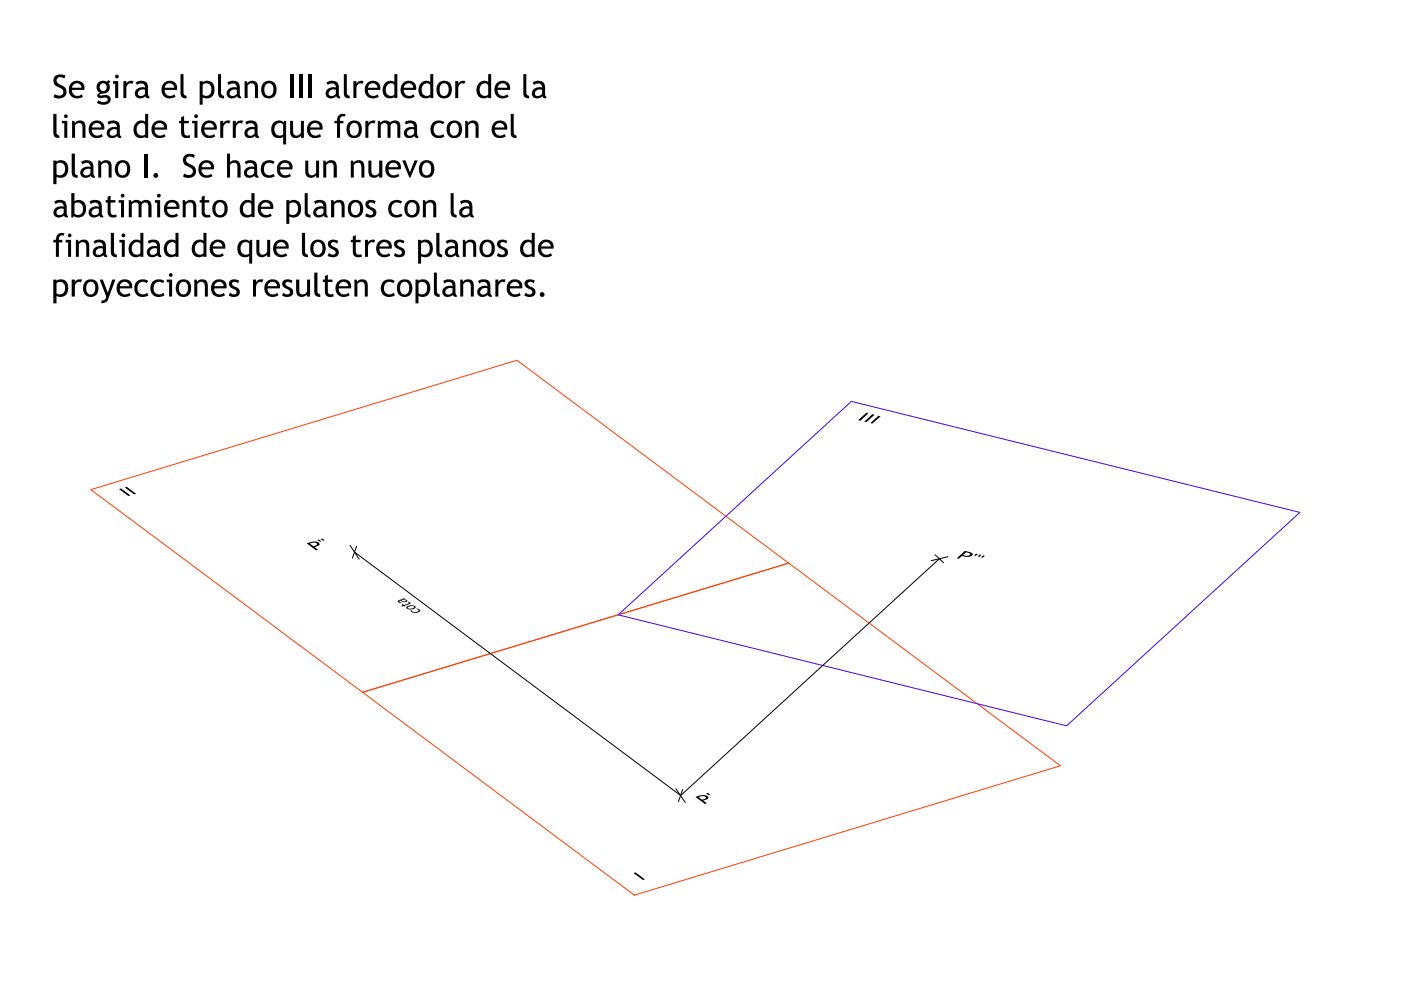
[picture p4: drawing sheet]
<svg xmlns="http://www.w3.org/2000/svg" width="297mm" height="210mm" viewBox="0 0 297 210" stroke-linecap="round" stroke-linejoin="round" font-family="sans-serif">
<path d="M19.3 103.8l90.3-27.4 57.6 43-90.3 27.4zM76.9 146.8l90.3-27.4 57.6 43-90.3 27.4z" fill="none" stroke="#ff3f00" stroke-width=".21"/>
<path d="M74.2 115.6l2 2.9M75.2 117.1l69.1 51.6 54.9-50.2M75.6 115.8l-.9 2.5M198.2 117.6l1.9 1.7M201 118l-3.6 .9M143.3 167.2l2 3M144.7 167.4l-.9 2.5" fill="none" stroke="#000" stroke-width=".21"/>
<g fill="#000">
<path d="M26.2 17.2h.6v.6l.5-.6 .4-.1 .6 .1-.2 .6a.86 .86 0 0 0-1 .1 .86 .86 0 0 0-.3 .8v2.1h-.6zM38.3 15.7h.6v4l.2 .4 .4 .2v.6l-.8-.2-.4-.5zM46.2 15.7h.7v4l.2 .5 .4 .1v.6l-.8-.2-.4-.5zM72.9 15.7h.6v4.1l.3 .4 .3 .1v.6l-.7-.2-.5-.7zM74.9 17.2h.7v.6l.6-.6h.8l-.2 .6a.88 .88 0 0 0-.9 .1 .88 .88 0 0 0-.3 .8v2.1h-.7zM96.5 17.2h.7v.6l.5-.6h.9l-.2 .6a.88 .88 0 0 0-.9 .1 .88 .88 0 0 0-.3 .8v2.1h-.7zM111 15.7h.6v4.1l.2 .4 .4 .1v.6l-.8-.2-.4-.7zM11.3 24.1h.7v4a.58 .58 0 0 0 .6 .6v.6h-.4l-.4-.2-.4-.4zM11.6 16.3l.7-.5h1l.5 .2-.1 .7-.8-.3a.79 .79 0 0 0-.9 .6 .79 .79 0 0 0 .7 .9l.9 .5 .3 .3 .2 1-.4 .8-.7 .3-.9 .1-.8-.3 .3-.6 1 .3a.85 .85 0 0 0 .8-.8 .85 .85 0 0 0-.8-.9l-.7-.3-.4-.5-.2-.7zM15.2 32.6h.7v3.9a.58 .58 0 0 0 .6 .6v.6h-.4l-.7-.3-.2-.4zM15.3 25.6h.4l.2 .5 .4-.4 .5-.2 .7 .1 .4 .4 .2 .6v2.6h-.6v-2.5a.83 .83 0 0 0-.7-.6 .83 .83 0 0 0-.9 .5v2.6h-.6zM20.8 34.1h.5l.2 .4 .7-.5h.7l.6 .4 .2 .6v2.6h-.7v-2.4a.82 .82 0 0 0-.7-.7 .82 .82 0 0 0-.8 .4v2.7h-.7z"/>
<path d="M30.5 32.7h.7v4.9h-.7zM38.4 24.9l.6-.3v1h1v.5h-1v1.8a.73 .73 0 0 0 .4 .8 .73 .73 0 0 0 .8-.1l.1 .6-.6 .1a1.11 1.11 0 0 1-1.3-1.1v-2.1h-.4v-.5h.4zM39.1 33l.9-.4 .8 .1 .5 .2-.2 .6-.6-.3a.79 .79 0 0 0-1 .7 .79 .79 0 0 0 .8 .9l1 .6 .3 1.1-.3 .7-.6 .4-.9 .1-1-.3 .2-.6 .9 .3a.85 .85 0 0 0 1-.8 .85 .85 0 0 0-.8-.9l-.7-.3-.5-.5-.1-.8zM46.7 25.6h.6v.6l.6-.6h1l-.3 .6a.88 .88 0 0 0-.9 .1 .88 .88 0 0 0-.4 .8v2.1h-.6zM48.1 32.6h.7v1.8l.8-.4 .7 .1 .5 .3 .2 .9v2.3h-.7v-2.2a.82 .82 0 0 0-.6-.9 .82 .82 0 0 0-.9 .4v2.7h-.7zM49.4 25.6h.6v.6l.5-.6h1.1l-.3 .6a.88 .88 0 0 0-1 .1 .88 .88 0 0 0-.3 .8v2.1h-.6zM51.9 17.2h.4l.2 .5 .3-.4 .5-.2 .8 .1 .3 .3 .3 .7v2.6h-.6l-.1-2.5a.8 .8 0 0 0-.7-.6 .8 .8 0 0 0-.8 .4v2.7h-.6zM55.6 34.6l.4-.3 .8-.3h.6l.9 .3-.4 .5-.8-.3a1.37 1.37 0 0 0-.9 2.2l.4 .4 .4 .1 1-.4 .3 .6-.7 .2-1 .1-.9-.5-.4-1v-.9zM61.6 15.8h.6v5h-.6zM61.5 25.6h.6v2.4a.84 .84 0 0 0 .8 .8 .84 .84 0 0 0 .9-.7v-2.5h.6v3.6h-.6v-.5l-.2 .3-.6 .3-.8-.1-.6-.6zM63.5 15.8h.6v5h-.6zM64.7 34.1h.7v2.4a.82 .82 0 0 0 .8 .7 .82 .82 0 0 0 .8-.7v-2.4h.6v3.5h-.6v-.5l-.8 .6-.7-.1-.6-.4-.2-.6z"/>
<path d="M65.4 15.8h.7v5h-.7zM68.5 34.1h.5l.2 .4 .7-.5h.6l.5 .2 .4 1.1v2.3h-.7v-2.4a.82 .82 0 0 0-.6-.7 .82 .82 0 0 0-.9 .4v2.7h-.7zM71.8 24.5l.6-.4h.6l.3 .1-.2 .5a.73 .73 0 0 0-.8 .1 .73 .73 0 0 0-.2 .8h.7v.5h-.7v3.1h-.6v-3.1h-.6v-.5h.6v-.6zM74.4 34.1h.4l.2 .4 .8-.5h.7l.4 .3 .4 .9v2.4h-.7v-2.2a.82 .82 0 0 0-.6-.9 .82 .82 0 0 0-1 .4v2.7h-.6zM78.1 34.1h.6l.1 2.4a.82 .82 0 0 0 .8 .7 .82 .82 0 0 0 .8-.7v-2.4h.7v3.5h-.7v-.5l-.8 .6-.7-.1-.6-.4-.2-.7zM77.5 25.6h.6v.6l.6-.6h.9l-.2 .6a.88 .88 0 0 0-1 .1 .88 .88 0 0 0-.3 .8v2.1h-.6zM80.1 25.6h.4l.2 .4 .5-.4 .3-.1 .8 .2 .4 .3 .8-.5 .7 .1 .3 .2 .4 .6v2.8h-.7v-2.3a.75 .75 0 0 0-.5-.8 .75 .75 0 0 0-.9 .5v2.6h-.6v-2.6a.76 .76 0 0 0-.7-.5 .76 .76 0 0 0-.8 .5v2.6h-.6zM85.3 34h.7l.9 2.5 1-2.5h.7l-1.6 3.7h-.2zM91.7 26.2l.5-.4 .7-.3 .8 .1 .5 .3-.3 .4-.6-.2-.8 .1-.4 .5-.2 .4 .1 .9 .3 .5 1 .3 .7-.4 .2 .6-.7 .3h-.9l-.9-.6-.4-1v-.8zM98.6 25.6h.5l.2 .5 .4-.4 .4-.2 .7 .1 .4 .3 .3 .7v2.6h-.7v-2.5a.8 .8 0 0 0-.7-.6 .8 .8 0 0 0-.8 .5v2.6h-.7zM108.3 24.1h.6v4.2l.3 .3 .3 .1v.6l-.7-.2-.5-.6zM12.3 49.6l.7-.2 .6 .1-.1 .5a.72 .72 0 0 0-.8 .1 .72 .72 0 0 0-.2 .8h.7v.5h-.7v3.1h-.6v-3.1h-.6v-.5h.6l.1-.8z"/>
<path d="M15.2 59.3h.7v.6l.6-.6h.9l-.3 .6a.87 .87 0 0 0-.9 .1 .87 .87 0 0 0-.3 .8v2.1h-.7zM16.1 50.9h.4l.2 .4 .7-.5 .8 .1 .5 .3 .2 .7v2.6h-.6v-2.2a.83 .83 0 0 0-.6-.9 .83 .83 0 0 0-1 .4v2.7h-.6zM22.8 41.7l.7-.2v.9h1v.5h-1v1.9a.71 .71 0 0 0 .3 .7 .71 .71 0 0 0 .8-.1l.1 .6-.7 .1a1.09 1.09 0 0 1-1.2-1.1v-2.1h-.4v-.5h.4zM23.5 49.4h.7v4a.58 .58 0 0 0 .6 .6v.5h-.3l-.6-.2-.3-.4zM29 59.7l.9-.5h.7l.8 .4-.3 .4-.7-.3-.8 .3-.3 .4-.2 .7 .1 .6 .4 .5 1 .2 .6-.3 .2 .6-.5 .2-.9 .1-1-.5-.5-.9v-1.1zM27.3 42.4h.4l.2 .5 .7-.5h.8l.5 .5 .7-.5 1.1 .2 .3 .3 .1 .7v2.5h-.6v-2.3a.75 .75 0 0 0-.6-.9 .75 .75 0 0 0-.9 .5v2.7h-.6v-2.6a.76 .76 0 0 0-.7-.6 .76 .76 0 0 0-.8 .5v2.7h-.6zM32.3 59.9l.4-.4 .7-.3h.7l.7 .4-.3 .4-.6-.2a1.35 1.35 0 0 0-1.3 1 1.35 1.35 0 0 0 .6 1.5l.8 .1 .6-.3 .3 .5-.7 .3-.8 .1-1-.5-.3-.4-.2-.7v-.8zM38.7 42.4h.5l.2 .5 .8-.5h.5l.6 .3 .3 .8v2.6h-.6v-2.2a.85 .85 0 0 0-.6-1 .85 .85 0 0 0-1 .5v2.7h-.7zM42.8 41.7l.6-.2v.9h1v.5h-1v1.9a.69 .69 0 0 0 .3 .7 .69 .69 0 0 0 .8-.1l.1 .6-.6 .1a1.04 1.04 0 0 1-1.2-1.1v-2.1h-.5v-.5h.5zM54.4 50.9h.6v2.3a.84 .84 0 0 0 .7 .8 .84 .84 0 0 0 .9-.6v-2.5h.7v3.6h-.7v-.5l-.8 .5h-.8l-.6-.6zM53.6 59.3h.7v.6l.6-.6h.9l-.3 .6a.87 .87 0 0 0-.9 .1 .87 .87 0 0 0-.3 .8v2.1h-.7zM62.8 59.3h.7v2.3a.84 .84 0 0 0 .7 .8 .84 .84 0 0 0 .9-.6v-2.5h.6v3.6h-.6v-.5l-.9 .6-.7-.1-.6-.6z"/>
<path d="M64 49.4h.7v4a.58 .58 0 0 0 .6 .6v.5h-.3l-.6-.2-.3-.4zM64.6 41h.6v4.1l.3 .4 .3 .1v.5l-.8-.2-.4-.4zM68.9 58.5l.6-.2v1h1v.5h-1v1.8a.71 .71 0 0 0 .3 .7 .71 .71 0 0 0 .9 0v.6l-.5 .1-.6-.1-.6-.5-.1-2.6h-.4v-.5h.4zM69.6 51.2l.5-.3 .9-.1 .7 .3-.2 .6-.2-.2a.56 .56 0 0 0-.7-.2 .56 .56 0 0 0-.3 .7l1.2 .8a1.12 1.12 0 0 1 .1 1.4 1.12 1.12 0 0 1-1.5 .3l-.6-.3 .2-.5 .6 .2a.57 .57 0 0 0 .9-.3 .57 .57 0 0 0-.6-.7l-1-.6-.1-.4zM70.2 42.4h.5l.2 .5 .7-.5h.6l.6 .3 .3 .8v2.6h-.7v-2.2a.83 .83 0 0 0-.5-1 .83 .83 0 0 0-1 .5v2.7h-.7zM74.8 50.1l.6-.2v1h1.1v.5h-1.1v1.7a.73 .73 0 0 0 .4 .8 .73 .73 0 0 0 .8 0l.1 .6h-.5h-.7l-.6-.6-.1-2.5h-.4v-.5h.4zM77.6 42.8l.7-.4h.8l.5 .2-.1 .6a.7 .7 0 0 0-.8-.3 .7 .7 0 0 0-.6 .6l1.4 .8a1.08 1.08 0 0 1 .1 1.4 1.08 1.08 0 0 1-1.3 .4l-.9-.3 .3-.6 .6 .3a.56 .56 0 0 0 .8-.3 .56 .56 0 0 0-.5-.7l-1-.7-.1-.3zM77.4 50.9h.6v.5l.6-.5h.9l-.2 .6a.88 .88 0 0 0-.9 .1 .88 .88 0 0 0-.4 .8v2.1h-.6zM83.7 51.2l.5-.3 .8-.1 .7 .3-.2 .6-.2-.2a.57 .57 0 0 0-.7-.2 .57 .57 0 0 0-.3 .7l1.2 .7 .4 .7-.1 .6-.5 .4-1 .1-.8-.3 .2-.5 .7 .2a.57 .57 0 0 0 .8-.3 .57 .57 0 0 0-.6-.7l-.6-.4a.96 .96 0 0 1-.3-1.3zM81.1 59.9l.5-.4 .6-.3h.7l.8 .4-.3 .4-.6-.2a1.35 1.35 0 0 0-1.4 1 1.35 1.35 0 0 0 .7 1.5l.7 .1 .7-.3 .2 .5-.7 .3-.8 .1-1-.5-.5-1.1 .1-.8zM82.7 43l.4-.4 .7-.2h.8l.7 .3-.3 .5-.6-.3-.9 .2-.4 .6-.1 .8 .2 .6 .2 .3 1 .2 .6-.3 .3 .5-.7 .3h-.9l-.9-.5-.4-.5-.1-.7v-.6zM89.7 42.4h.4l.2 .5 .8-.5h.7l.5 .4 .2 .6v2.7h-.6v-2.3a.82 .82 0 0 0-.6-.9 .82 .82 0 0 0-1 .5v2.7h-.6z"/>
<path d="M92.5 49.4h.7v4a.58 .58 0 0 0 .6 .6v.5h-.3l-.6-.2-.4-.5zM95.5 41h.7v3.9a.59 .59 0 0 0 .6 .7v.5h-.3l-.5-.2-.4-.5zM98.1 50.9h.5l.2 .4 .7-.5 .8 .1 .5 .3 .2 .6v2.7h-.7v-2.3a.82 .82 0 0 0-.6-.9 .82 .82 0 0 0-.9 .5v2.7h-.7zM105.5 51.3l.5-.4 .8-.1 .7 .2-.1 .7-.2-.2a.59 .59 0 0 0-.7-.2 .59 .59 0 0 0-.4 .7l1.3 .7 .3 .5v.7l-.5 .5-1 .1-.8-.3 .2-.5 .6 .2a.58 .58 0 0 0 .8-.3 .58 .58 0 0 0-.5-.7l-.7-.4a.94 .94 0 0 1-.3-1.2zM105 59.3h.7v.6l.6-.6 .8-.1-.2 .7a.87 .87 0 0 0-.9 .1 .87 .87 0 0 0-.3 .8v2.1h-.7zM21.1 59.3h.7l1.1 2.8 .9-2.8h.7l-1.6 4.4-.8 .5-.6 .1v-.6h.3a.93 .93 0 0 0 .5-1.5zM41.2 59.3h.5l.1 .4 .7-.5 .8 .1 .5 .3 .3 .8v2.5h-.7v-2.2a.85 .85 0 0 0-.6-.9 .85 .85 0 0 0-1 .4v2.7h-.6zM48.7 59.6l.6-.4h.7l.7 .3-.2 .5-.3-.1a.56 .56 0 0 0-.6-.1 .56 .56 0 0 0-.3 .6l1.2 .8 .3 .5-.1 .8-.5 .4-.9 .1-.8-.3 .2-.6 .6 .3a.58 .58 0 0 0 .9-.3 .58 .58 0 0 0-.6-.8l-.9-.6-.2-.4zM60.1 59.5l.5-.3h.7l.7 .3-.2 .5-.2-.1a.53 .53 0 0 0-.8-.1 .53 .53 0 0 0-.1 .7l1.1 .6 .3 .7a1.29 1.29 0 0 1-.7 1.1 1.29 1.29 0 0 1-1.3-.1l-.3-.1 .2-.6 .6 .3a.59 .59 0 0 0 .9-.4 .59 .59 0 0 0-.7-.7l-.5-.3a.91 .91 0 0 1-.2-1.5zM66.6 57.8h.7v4a.58 .58 0 0 0 .6 .6v.6h-.3l-.6-.2-.3-.6zM75.1 59.3h.5l.2 .4 .7-.5 .8 .1 .5 .4 .2 .6v2.6h-.7v-2.2a.83 .83 0 0 0-.5-.9 .83 .83 0 0 0-1 .4v2.7h-.7zM92 57.8h.6v4.1l.2 .3 .4 .2v.6l-.8-.2-.4-.7z"/>
<path d="M97.6 59.3h.4l.2 .4 .7-.5 .8 .1 .4 .2 .4 .9v2.5h-.7v-2.2a.85 .85 0 0 0-.6-.9 .85 .85 0 0 0-1 .4v2.7h-.6zM111.5 59.5l.5-.3h.7l.7 .3-.2 .5-.2-.1a.66 .66 0 0 0-1.1 .4l.2 .3 1 .5 .4 .6-.1 .8-.5 .4-.9 .1-.8-.3 .2-.6 .6 .3a.57 .57 0 0 0 .9-.4 .57 .57 0 0 0-.6-.7l-.7-.3-.3-.5-.1-.5zM181.9 89.1l1.8-1.6 .4 .1-1.7 1.6zM183.3 89.4l1.7-1.6 .4 .1-1.7 1.6zM184.5 89.7l1.7-1.5 .5 .1-1.7 1.5zM25.2 103.7l.5-.1 1.9 1.4-.4 .2zM26.5 103.3l.4-.1 2 1.5-.5 .1zM208 118.2l.4-.5 .4 .2-.5 .4zM85.1 128.1h.2l.3 .2 .8-.3a.18 .18 0 0 0 .3-.1 .18 .18 0 0 0-.3-.2l.3-.1a.24 .24 0 0 1 .3 .3 .24 .24 0 0 1-.3 .2l-.9 .3 .1 .1-.2 .1-.7-.1 .4-.2zM87 129.4h.3l.3 .4 .8-.1a.24 .24 0 0 0 .4-.2 .24 .24 0 0 0-.3-.3l-.2-.1 .1-.1 .5 .3a.4 .4 0 0 1 .1 .4 .4 .4 0 0 1-.5 .2h-1l-.3-.2zM149.7 168.2l.4-.1 .5 .4-.3 .1zM134.3 185.1l.4-.1 2 1.5-.4 .1z"/>
<path d="M15 17.7l.6-.5 .9-.1 .8 .3 .4 .4 .2 .5v.8h-2.6l.1 .6 .3 .5 .9 .1 .7-.3 .3 .5-.2 .1-.6 .2h-.9l-.6-.2-.4-.5-.3-.7v-.8zM15.6 17.9l-.3 .7h2l-.1-.5-.5-.4h-.6z"/>
<path d="M24.4 16.2a.4 .4 0 0 1 .8 0 .4 .4 0 0 1-.8 0zM24 17.2h1.1v3.6h-.7v-3h-.4z"/>
<path d="M34.7 17.7l.6-.5 .9-.1 .7 .3 .4 .4 .2 .5v.8h-2.6l.1 .6 .4 .5 .9 .1 .7-.3 .2 .5-.2 .1-.6 .2h-.9l-.5-.2-.5-.5-.3-.7v-.7zM35.2 17.9l-.3 .7h2l-.1-.5-.2-.2a1.09 1.09 0 0 0-1.4 0z"/>
<path d="M55.8 17.7l.4-.4 .6-.2 .8 .1 .6 .3 .3 .7 .1 1.2-.2 .7-.3 .4-.4 .3-.8 .1-.6-.1-.5-.4-.4-1.1v-.8zM56.3 18l-.3 .6 .1 1.1 .3 .5 .5 .1a1.26 1.26 0 0 0 1-1.8l-.2-.5-.4-.3a.83 .83 0 0 0-1 .3z"/>
<path d="M77.8 17.7l.6-.5 .8-.1 .8 .3 .4 .4 .2 .5v.8h-2.6l.1 .6 .4 .5 .8 .1 .8-.3 .2 .5-.2 .1-.6 .2h-.9l-.5-.2-.5-.5-.3-.7v-.8zM78.3 17.9l-.3 .7h2v-.1a1.01 1.01 0 0 0-1.7-.6z"/>
<path d="M85.3 17.7l.4-.3 .8-.3 .6 .1 .7 .3 .4 .6v1h-2.6l.1 .6 .4 .5 .9 .1 .7-.3 .2 .5-.1 .1-1.3 .3-.6-.1-.5-.4-.4-.6-.1-.6 .1-.9zM85.9 17.9l-.3 .7h2v-.1a.97 .97 0 0 0-.7-.8 .97 .97 0 0 0-1 .2z"/>
<path d="M93 17.6l.7-.4 .7-.1 .6 .2 .5 .4 .3 .7v.9l-.3 .8-.4 .5-.6 .2h-.8l-.4-.1-.5-.5-.2-.6-.1-1zM93.6 17.9l-.4 .7 .1 1 .3 .6 .5 .1a1.27 1.27 0 0 0 1-1.8l-.1-.4-.4-.4h-.7z"/>
<path d="M105.2 17.7l.4-.3 .8-.3 .6 .1 .7 .3 .4 .7v.9h-2.6l.1 .6 .4 .5 .8 .1 .8-.3 .2 .5-.1 .1-1.3 .3-.5-.1-.6-.4-.4-.6-.1-.7 .1-.5zM105.8 17.9l-.3 .7h2v-.1a1.01 1.01 0 0 0-1.7-.6z"/>
<path d="M11.3 34.1h.7v.2l.6-.3 1 .1 .5 .3 .3 .9v1l-.4 .9-.8 .5-.9-.1-.3-.2v1.6h-.7zM12.1 34.7l-.1 2.2 .5 .3 .8-.2 .4-.5 .1-.5-.2-1.1-.6-.4h-.6z"/>
<path d="M13.6 24.6a.4 .4 0 0 1 .8 0 .4 .4 0 0 1-.8 0zM13.1 25.6h1.2v3.6h-.7v-3.1h-.5z"/>
<path d="M17.2 34.3l.8-.3h.6l.9 .3 .3 .8v1.8l.3 .8a.79 .79 0 0 1-.9-.5l-.3 .3-.5 .2a1.18 1.18 0 0 1-1.4-1.2 1.18 1.18 0 0 1 1.4-1.1h.7a.78 .78 0 0 0-.4-.8 .78 .78 0 0 0-.9 0l-.3 .3zM17.9 36a.68 .68 0 0 0-.1 1.1 .68 .68 0 0 0 1 0l.4-.3v-.9l-.6-.1z"/>
<path d="M20.9 17.5l.8-.4 1 .2 .3-.4 .4 .5-.4 .2 .2 .4 .1 .7-.3 .7-.6 .3-1 .2a.2 .2 0 0 0-.2 .1 .2 .2 0 0 0 0 .2h1.6a1.05 1.05 0 0 1 .6 1.3 1.05 1.05 0 0 1-1.2 .7h-.7l-1-.4 .4-.5 .6 .3h.6a.55 .55 0 0 0 .6-.1 .55 .55 0 0 0 0-.7l-.4-.1-.9 .1a.58 .58 0 0 1-.8-.4 .58 .58 0 0 1 .7-.7l-.5-.3-.3-.6v-.6zM21.3 17.9a.79 .79 0 0 0 .1 1.3 .79 .79 0 0 0 1.2-.6 .75 .75 0 0 0-.3-.9 .75 .75 0 0 0-1 .2z"/>
<path d="M19.3 26l1-.5 .7 .1 .8 .4 .3 .6v.9h-2.6l.1 .7 .3 .3 .8 .3 .8-.4 .3 .5-.1 .1-.8 .3h-.7l-.6-.2-.5-.6-.2-.4-.1-.9 .2-.7zM19.9 26.3l-.4 .7h2v-.1a.95 .95 0 0 0-1.6-.6z"/>
<path d="M24.7 34.6l.5-.5 .5-.1h.8l.7 .4 .4 1v.9l-.2 .5-.4 .6-.6 .3h-.8l-.8-.5-.5-1.2 .1-.7zM25.5 34.6l-.4 .8-.1 .7 .3 .8 .5 .3a1.22 1.22 0 0 0 1.1-1.7l-.1-.5-.3-.4-.6-.1z"/>
<path d="M22.8 25.9l.4-.2 1.1-.2 .8 .5 .3 .6v1.8l.3 .9a.7 .7 0 0 1-.9-.5l-.8 .5h-.6l-.5-.3a1.28 1.28 0 0 1-.1-1.5 1.28 1.28 0 0 1 1.3-.6h.2a.3 .3 0 0 0 .5 0 .3 .3 0 0 0-.2-.5l-.3-.3h-.7l-.5 .3zM23.5 27.7a.68 .68 0 0 0-.1 .9 .68 .68 0 0 0 1 .1l.4-.4v-.9h-.8z"/>
<path d="M28.8 26l.9-.5 .7 .1 .4 .2v-1.7h.6v5.1h-.6v-.3l-.6 .4h-.7l-.8-.5-.3-.7-.1-1zM29.3 26.4l-.3 .6v.9l.3 .6 .7 .3 .8-.3-.1-2.1a.97 .97 0 0 0-1.4 0z"/>
<path d="M28.8 17.5l.9-.4 .7 .1 .6 .3 .4 .7v1.8l.3 .8a.7 .7 0 0 1-.9-.4l-.4 .3-.9 .2-.6-.3-.3-.7 .1-.5 .4-.6 1-.3 .6 .1a.93 .93 0 0 0-.6-.9 .93 .93 0 0 0-1 .2l-.1 .1zM29.5 19.2a.67 .67 0 0 0-.2 1 .67 .67 0 0 0 1.1 0l.3-.3v-.9h-.7z"/>
<path d="M32.6 26l.8-.4 .7-.1 .6 .2 .5 .5 .2 .7v.6h-2.6l.1 .5 .4 .6 .8 .2 .7-.4 .3 .5-.1 .1-.8 .3h-.8l-.5-.2-.5-.6-.3-1.1 .1-.7zM33.1 26.3l-.3 .7h2v-.2a1 1 0 0 0-1.7-.5z"/>
<path d="M41.2 24.6a.4 .4 0 0 1 .8 0 .4 .4 0 0 1-.8 0zM40.7 25.6h1.2v3.6h-.7v-3.1h-.5z"/>
<path d="M42.3 17.2h.7v.3l.7-.4 .8 .1 .7 .6 .3 .7-.1 1.3-.7 .8-1 .3-.7-.3v1.6h-.7zM43 18v2.1l.8 .2 .8-.3 .2-.9-.2-1.1-.5-.2a.98 .98 0 0 0-1.1 .2z"/>
<path d="M42.6 34.4l.9-.4h.5l.6 .1 .4 .4 .3 .6v.8h-2.6l.1 .6 .4 .5 .7 .2 .9-.4 .2 .6-.8 .3h-.8l-.6-.3-.4-.4-.4-1.2 .2-.8zM43.1 34.7l-.3 .7h1.9v-.4a1.04 1.04 0 0 0-1.6-.3z"/>
<path d="M43.2 26l.7-.4 .7-.1 .6 .2 .6 .5 .2 .7-.1 .6h-2.6l.1 .5 .4 .6 .8 .2 .8-.4 .2 .5-.1 .1-.8 .3h-.7l-.6-.2-.5-.6-.3-1.1 .2-.7zM43.7 26.3l-.4 .7h2v-.2a.99 .99 0 0 0-1.6-.5z"/>
<path d="M48.2 17.5l.9-.4 .8 .1 .6 .3 .3 .5v2.1l.3 .4v.3a.79 .79 0 0 1-.9-.4l-.4 .4-.8 .1-.7-.3-.3-.6 .1-.6 .5-.6 .7-.3 .8 .1a.81 .81 0 0 0-.4-.9 .81 .81 0 0 0-.9 .1l-.3 .2zM49 19.2a.68 .68 0 0 0-.1 1 .68 .68 0 0 0 1 0l.3-.3v-.9h-.8z"/>
<path d="M51.9 34.3l.6-.3h.8l.5 .1 .5 .3 .2 .9v1.7l.3 .7a.77 .77 0 0 1-.9-.5l-.6 .4-.4 .1a1.17 1.17 0 0 1-1.2-1.3 1.17 1.17 0 0 1 1.4-1l.3-.1a.29 .29 0 0 0 .5 0 .29 .29 0 0 0-.2-.4 1.07 1.07 0 0 0-1.5 0zM52.7 36a.68 .68 0 0 0-.2 1.1 .68 .68 0 0 0 1.1 0l.3-.4v-.8l-.6-.1z"/>
<path d="M52 25.9l.7-.3 .8-.1 .9 .5 .2 .6v1.9l.3 .5v.3a.7 .7 0 0 1-.8-.5l-.7 .4-.8 .1-.6-.5-.2-.4 .1-.7 .4-.4 .6-.3 .6-.1a.3 .3 0 0 0 .5 0 .3 .3 0 0 0-.2-.5l-.3-.3h-.7l-.5 .3zM52.7 27.6v.1a.68 .68 0 0 0-.1 1 .68 .68 0 0 0 1-.1l.4-.3v-.9h-.5z"/>
<path d="M57.9 26.1l1.1-.6 .6 .1 .5 .3 .2-.3h.4v5h-.7v-1.6l-.5 .3h-.8l-.8-.5-.3-.7-.1-.8zM58.5 26.4l-.3 .8 .2 1.1 .3 .3 .5 .2 .7-.2 .1-2.3-.4-.2h-.5z"/>
<path d="M59.2 34.4l.9-.4h.6l1 .5 .3 .7v.7h-2.6l.1 .7 .3 .4 .8 .2 .8-.4 .2 .6-.8 .3h-.8l-.6-.3-.4-.4-.3-.7v-.9zM59.8 34.7l-.4 .7h2l-.1-.4a1.01 1.01 0 0 0-1.5-.3z"/>
<path d="M65.5 26.1l1-.6 .8 .1 .7 .4 .4 .6v.9h-2.7l.2 .7 .4 .4 .7 .2 .8-.4 .3 .5-.2 .1-.7 .3h-.8l-.5-.2-.5-.6-.3-1.2 .1-.6zM66.2 26.3l-.4 .7h2l-.1-.2a1 1 0 0 0-1.5-.5z"/>
<path d="M69.2 17.5l.7-.3 .7-.1 .6 .2 .3 .2 .3 .8v1.8l.3 .4v.3a.79 .79 0 0 1-.9-.4l-.4 .4-.8 .1-.5-.2-.5-.7 .1-.6 .5-.6 .7-.3 .8 .1a.81 .81 0 0 0-.4-.9 .81 .81 0 0 0-.9 .1l-.3 .2zM70 19.2a.68 .68 0 0 0-.1 1 .68 .68 0 0 0 1 0l.3-.3v-.9h-.8z"/>
<path d="M74 25.9l.7-.3 .6-.1 .8 .3 .4 .4 .2 .8v.9l-.2 .7-.4 .4-.6 .3h-.7l-.5-.2-.6-.6-.2-.6v-.9l.2-.6zM74.6 26.2l-.4 .7v1l.3 .6 .6 .3a1.37 1.37 0 0 0 .9-2l-.5-.7-.5-.1z"/>
<path d="M81.6 17.7l.4-.4 .6-.2 1 .3v-1.7h.6v5.1h-.6v-.3l-.6 .3h-.7l-.9-.5-.2-.5-.1-.9zM82.3 17.9l-.5 .7v.9l.4 .6 .6 .2 .6-.1 .2-.2v-2a.91 .91 0 0 0-1.3-.1z"/>
<path d="M82.2 34.4l.9-.4h.6l1 .5 .3 .7v.7h-2.7l.2 .7 .3 .4 .8 .2 .8-.4 .2 .6-.8 .3h-.8l-.6-.3-.4-.4-.3-.7v-.9zM82.8 34.7l-.4 .7h2l-.1-.4a1.01 1.01 0 0 0-1.5-.3z"/>
<path d="M85.8 25.9l.7-.3 .7-.1 .9 .5 .3 .6v1.9l.3 .8a.77 .77 0 0 1-.9-.5l-.4 .4-.6 .1a1.14 1.14 0 0 1-1.2-1.2 1.14 1.14 0 0 1 1.2-1.1l.7-.1a.16 .16 0 0 0 .2 .1 .16 .16 0 0 0 .1-.2l-.1-.2a1.08 1.08 0 0 0-1.6-.2zM86.6 27.6a.68 .68 0 0 0-.1 1.1 .68 .68 0 0 0 1-.1l.3-.3v-.9h-.5z"/>
<path d="M89.1 34.6l.6-.5 .5-.1h.7l.8 .4 .4 1v.9l-.3 .8-.3 .3-.7 .3h-.7l-.9-.6-.4-1.1 .1-.9zM90 34.6l-.4 .6-.1 1 .3 .7 .7 .3a1.46 1.46 0 0 0 .8-2.2l-.5-.5z"/>
<path d="M89.2 17.6l1-.5 1 .3v-1.7h.7v5.1h-.7v-.3l-.4 .3h-.9l-.9-.6-.3-.8v-.7zM89.9 17.8l-.5 .9v.7l.3 .7 .7 .2h.4l.4-.3v-2a.92 .92 0 0 0-1.3-.2z"/>
<path d="M95.1 26l.7-.4 .8-.1 .7 .3 .4 .5 .3 .9-.1 .7-.2 .6-.5 .6-.5 .2-.9-.1-.8-.6-.3-.8v-.8zM95.8 26.3l-.4 .7v.9l.3 .6 .6 .3a1.38 1.38 0 0 0 .9-2.1l-.6-.6-.3-.1z"/>
<path d="M101.5 17.7l.5-.4 .5-.2 .6 .1 .4 .2v-1.7h.6v5.1h-.6v-.3l-.6 .3h-.7l-.9-.5-.3-.7v-.7zM102.1 17.9l-.4 .9 .1 .9 .3 .4 .6 .2 .6-.1 .2-.2v-2a.97 .97 0 0 0-1.4-.1z"/>
<path d="M104.8 26l.7-.4 .7-.1 .6 .2 .5 .5 .3 .7-.1 .6h-2.6l.1 .7 .3 .3 .9 .3 .8-.4 .2 .5-.1 .1-.8 .3h-.7l-.7-.3-.4-.5-.2-.4-.1-.9 .2-.6zM105.3 26.3l-.4 .7h2v-.1a.98 .98 0 0 0-1.6-.6z"/>
<path d="M112.9 17.5l.9-.4 .8 .1 .6 .3 .3 .6 .1 2 .2 .7a.77 .77 0 0 1-.8-.4l-.6 .4h-.9l-.4-.2-.4-.8 .2-.6 .6-.5 .8-.2 .6 .1a.87 .87 0 0 0-.6-.9 .87 .87 0 0 0-1 .2l-.1 .1zM113.7 19.2a.68 .68 0 0 0-.1 1 .68 .68 0 0 0 1 0l.3-.3v-.9h-.8z"/>
<path d="M11.5 42.7l.6-.3h.9l.6 .2 .3 .3 .2 .8v1.7l.3 .4v.3a.77 .77 0 0 1-.9-.5l-.4 .4-1 .1-.7-.5-.1-.5 .1-.6 .5-.5 .8-.3 .7 .1a.8 .8 0 0 0-.4-.8 .8 .8 0 0 0-.9 .1l-.3 .2zM12.1 44.5v.2a.68 .68 0 0 0 .2 .9 .68 .68 0 0 0 1-.2l.2-.3v-.8l-.7-.1z"/>
<path d="M14.4 49.9a.4 .4 0 0 1 .8 0 .4 .4 0 0 1-.8 0zM13.9 50.9h1.2v3.6h-.7v-3.1h-.5z"/>
<path d="M15.1 41h.7v1.7l.6-.3h.7l.5 .2 .6 .8v1.2l-.1 .6-.3 .4-.6 .4-.9 .1-.6-.3-.2 .3h-.4zM15.8 43.2v2.1a1.09 1.09 0 0 0 1.4 .1 1.09 1.09 0 0 0 .4-1.3l-.2-.6-.4-.5-.8-.1z"/>
<path d="M19 42.7l.6-.3h.9l.8 .4 .3 .7v1.9l.3 .4v.3a.79 .79 0 0 1-.9-.5l-.4 .4-1 .1-.5-.3-.3-.5v-.6l.4-.5 1-.5 .7 .1a.8 .8 0 0 0-.4-.8 .8 .8 0 0 0-1 .1l-.2 .2zM19.8 44.4l-.1 .1a.67 .67 0 0 0-.1 1 .67 .67 0 0 0 1-.1l.4-.2v-.9l-.7-.1z"/>
<path d="M19.9 51.2l.7-.4h.8l.8 .5 .2 .5 .1 2.1 .2 .3v.3a.7 .7 0 0 1-.8-.4l-.4 .3-1 .1-.6-.3-.3-.6 .1-.6 .6-.6 .7-.2 .8 .1v-.2a.97 .97 0 0 0-.7-.7 .97 .97 0 0 0-1 .3zM20.6 52.8v.1a.65 .65 0 0 0-.2 1 .65 .65 0 0 0 1 0l.4-.3v-.9l-.6-.1z"/>
<path d="M25.6 41.5a.4 .4 0 0 1 .8 0 .4 .4 0 0 1-.8 0zM25.1 42.4h1.2v3.7h-.6v-3.1h-.6z"/>
<path d="M25.7 49.9a.4 .4 0 0 1 .8 0 .4 .4 0 0 1-.8 0zM25.3 50.9h1.2v3.6h-.7v-3.1h-.5z"/>
<path d="M27.7 51.4l.9-.6h.7l.5 .3v-1.7h.6v5.1h-.6v-.3l-.6 .3h-.8l-.5-.2-.4-.4-.2-.6v-.8zM28.2 51.7l-.3 .7v.6l.3 .7 .6 .3h.5l.5-.3v-2a.95 .95 0 0 0-1.6 0z"/>
<path d="M31.3 51.2l.8-.4h.7l.6 .2 .3 .3 .2 .6v1.8l.3 .5v.3a.7 .7 0 0 1-.8-.4l-.6 .4h-.5a1.14 1.14 0 0 1-1.2-1.1 1.14 1.14 0 0 1 1.1-1.1h1.1a.93 .93 0 0 0-.7-.9 .93 .93 0 0 0-1 .3zM32.1 52.8v.1a.66 .66 0 0 0-.2 1 .66 .66 0 0 0 1 0l.4-.3v-.9l-.7-.1z"/>
<path d="M33.3 41.5a.4 .4 0 0 1 .8 0 .4 .4 0 0 1-.8 0zM32.9 42.4h1.1v3.7h-.7v-3.1h-.4z"/>
<path d="M35.8 58.3a.4 .4 0 0 1 .8 0 .4 .4 0 0 1-.8 0zM35.3 59.3h1.2v3.6h-.6v-3.1h-.6z"/>
<path d="M35.3 51.2l.8-.4h.6l.5 .3v-1.7h.6v5.1h-.6v-.3l-.3 .3h-.9l-.7-.3-.2-.3-.3-.6-.1-.7 .2-.8zM35.8 51.6l-.4 .7v.6l.2 .7 .7 .4h.5l.4-.3v-2a.89 .89 0 0 0-1.4-.1z"/>
<path d="M35.1 43.1l.5-.5 .6-.2h.8l.6 .4 .5 .7-.1 .8h-2.6v.3l.2 .5 .4 .4 .9 .1 .6-.3 .3 .4-.1 .1-.7 .3h-.8l-.8-.3-.3-.4-.3-.8v-.7zM35.7 43.2l-.3 .6h2v-.1a1.01 1.01 0 0 0-1.7-.5z"/>
<path d="M41.3 51.2l.7-.4h.7l.4 .3v-1.7h.7v5.1h-.7v-.3l-.3 .3h-.8l-.8-.3-.3-.3-.2-.6-.1-.8 .2-.5zM41.8 51.6l-.4 .7-.1 .7 .4 .7 .5 .3h.5l.4-.3v-2a.87 .87 0 0 0-1.3-.1z"/>
<path d="M45.3 43l.6-.5 .5-.1 .9 .1 .6 .4 .3 .7 .1 1.1-.3 .7-.3 .4-.5 .3h-.8l-.9-.5-.3-.4-.2-.8v-.7zM45.9 43.3l-.2 .7 .1 1.1 .5 .5 .7-.1 .5-.7v-1.4l-.2-.3-.5-.2h-.5z"/>
<path d="M44.8 51.5l1-.7 .9 .1 .8 .5 .3 .6-.1 .7h-2.6l.1 .6 .5 .6 .9 .1 .6-.3 .2 .5-.7 .3h-.9l-.5-.2-.5-.4-.4-.9 .1-1zM45.4 51.7l-.3 .6h2.1l-.1-.2a.96 .96 0 0 0-.7-.8 .96 .96 0 0 0-1 .4z"/>
<path d="M50.8 51.2l.9-.4h.6l.6 .4 .2-.3h.4v5h-.7v-1.7l-.3 .3h-.9l-.5-.2-.5-.4-.3-.8v-.8zM51.4 51.6l-.4 .7 .1 1.1 .8 .6 .8-.1 .1-.1v-2.2l-.6-.3z"/>
<path d="M51.3 42.9l.9-.5h.6l.5 .2v-1.6h.7v5h-.7v-.2l-.5 .3h-.7l-.8-.4-.5-.9 .1-1.1zM51.8 43.3l-.2 .4-.1 1 .4 .7 .5 .2h.5l.4-.3v-2a.98 .98 0 0 0-1.5 0z"/>
<path d="M55.2 42.9l.6-.5h.9l.7 .2 .3 .3 .3 .7-.1 .7h-2.6l.2 .8 .3 .3 1 .2 .6-.3 .1 .5-.6 .3h-.9l-.4-.1-.7-.6-.2-.7v-.8zM55.7 43.1l-.4 .7h2a1 1 0 0 0-1.6-.7z"/>
<path d="M58.3 51.5l1-.7 1 .1 .6 .5 .3 .6v.7h-2.6l.1 .7 .5 .5 .8 .1 .6-.3 .3 .5-1 .3h-.6l-.5-.1-.5-.5-.4-.8v-.8zM58.9 51.6l-.3 .7h2l-.1-.6-.3-.3-.6-.1z"/>
<path d="M60.7 42.4h.6v.3l.7-.3 .9 .1 .6 .5 .3 .8v1.2l-.6 .9-.7 .2h-.6l-.6-.2v1.6h-.6zM61.3 43.2v2.1l.4 .3 1-.2 .5-.8-.2-1.2-.6-.5h-.6z"/>
<path d="M66.2 51.3l.9-.5 .9 .1 .7 .4 .3 .8v.8l-.2 .9-.5 .5-.4 .2h-.8l-.4-.1-.6-.5-.3-.6v-1zM66.8 51.5l-.3 .8v.8l.3 .7 .4 .2a1.13 1.13 0 0 0 1.2-1.5l-.2-.8-.3-.3-.7-.1z"/>
<path d="M66.6 42.7l.6-.3h.9l.6 .2 .3 .3 .2 .8v1.7l.3 .4v.3a.77 .77 0 0 1-.9-.5l-.4 .4-1 .1-.7-.5-.1-.5 .1-.6 .5-.5 .8-.3 .7 .1a.8 .8 0 0 0-.4-.8 .8 .8 0 0 0-.9 .1l-.4 .2zM67.2 44.5l-.1 .2a.68 .68 0 0 0 .3 .9 .68 .68 0 0 0 .9-.2l.3-.3v-.8l-.7-.1z"/>
<path d="M74.1 43l.5-.5 .5-.1 1 .1 .5 .4 .4 .8v.8l-.1 .6-.5 .7-.5 .3h-.8l-.9-.5-.5-1 .1-.9zM74.7 43.2l-.3 .7 .1 1.2 .6 .5 .7-.1 .5-.7-.1-1.3-.2-.4-.5-.2h-.4z"/>
<path d="M80.1 51.5l1-.7 .9 .1 .8 .5 .3 .6-.1 .7h-2.6l.2 .9 .4 .3 .8 .1 .7-.3 .2 .5-.7 .3h-.8l-1.1-.6-.3-.9v-1zM80.9 51.5l-.5 .8h2.1l-.1-.4a1.04 1.04 0 0 0-1.5-.4z"/>
<path d="M86.1 43l.5-.5 .5-.1 1 .1 .5 .4 .3 .5 .1 1.1-.2 .8-.4 .5-.6 .3h-.7l-.7-.2-.3-.4-.4-.9 .1-.9zM86.7 43.2l-.3 .7v.9l.4 .7 .7 .1 .6-.3 .2-.7-.1-1.1-.5-.5a.81 .81 0 0 0-1 .2z"/>
<path d="M88.6 50.9h.7v.3l.4-.3h1l.7 .4 .3 .8v1.3l-.4 .7-.9 .4h-.7l-.4-.2v1.6h-.7zM89.3 51.6v2.2l.4 .2h.5l.7-.4 .2-.7-.1-1-.6-.5a.98 .98 0 0 0-1.1 .2z"/>
<path d="M94.5 51.2l.8-.4h.7l.8 .4 .3 .8v1.7l.3 .5v.3a.79 .79 0 0 1-.9-.4l-.4 .3-.9 .1-.6-.3-.3-.5 .2-.9 .5-.4 .6-.2 .9 .1a.93 .93 0 0 0-.7-.9 .93 .93 0 0 0-1 .3zM95.3 52.8a.7 .7 0 0 0-.2 1.1 .7 .7 0 0 0 1.1-.1l.3-.2v-.9l-.7-.1z"/>
<path d="M97.5 42.7l.9-.3h.9l.5 .3 .3 .6 .1 2.1 .3 .4v.3a.79 .79 0 0 1-.9-.5l-.7 .5-1-.1a1.24 1.24 0 0 1-.4-1.4 1.24 1.24 0 0 1 1.2-.9l.7 .1a.8 .8 0 0 0-.3-.8 .8 .8 0 0 0-1 .1l-.3 .2zM98.3 44.5a.66 .66 0 0 0-.1 1 .66 .66 0 0 0 1-.1l.3-.3v-.8l-.6-.1z"/>
<path d="M102.2 51.2l.8-.4h.6l.7 .3 .3 .4 .3 .7v.9l-.3 .8-.5 .5-.5 .1h-.8l-.5-.2-.4-.5-.2-.6v-1zM102.7 51.5l-.3 .7v1.3l.6 .5 .7-.1 .5-.6-.1-1.4-.2-.4-.4-.2z"/>
<path d="M110.7 51.4l.4-.4 .5-.2h.7l.4 .3v-1.7h.7v5.1h-.7v-.3l-.3 .3h-.9l-.7-.3-.5-1v-1.1zM111.3 51.7l-.3 .6v.8l.2 .5 .6 .4h.5l.4-.3v-2a.89 .89 0 0 0-1.4 0z"/>
<path d="M114.6 51.3l.8-.5h.7l.5 .1 .5 .5 .3 .7-.1 .6h-2.6l.1 .6 .5 .6 .9 .1 .6-.3 .2 .5-.5 .3h-1l-.5-.1-.6-.5-.3-.6v-1zM115.1 51.5l-.3 .8h2a1 1 0 0 0-1.7-.8z"/>
<path d="M11.3 59.3h.7v.3l.5-.4 .9 .1 .7 .4 .3 .9v1l-.4 .9-1 .5-.6-.1-.4-.2v1.6h-.7zM12 60v2.2l.4 .2h.5l.6-.4 .3-.7-.1-1-.6-.5a.98 .98 0 0 0-1.1 .2z"/>
<path d="M18 59.7l.7-.4 .9-.1 .5 .2 .4 .4 .3 .5 .1 1.1-.2 .8-.6 .6-1.1 .2-.5-.2-.6-.4-.2-.5-.1-1.1zM18.8 59.9l-.5 .7v.9l.2 .6 .6 .3a1.14 1.14 0 0 0 1.1-1.6l-.1-.6-.3-.3-.4-.2z"/>
<path d="M25 60l.6-.6 .4-.2h.8l.6 .3 .5 .6 .1 1h-2.6v.4l.2 .4 .4 .4 .8 .1 .6-.3 .3 .5-.6 .3-.9 .1-1-.5-.5-1v-.7zM25.7 60l-.3 .7h2a.98 .98 0 0 0-.6-.9 .98 .98 0 0 0-1.1 .2z"/>
<path d="M37.7 59.7l.7-.4 .8-.1 .6 .2 .4 .4 .3 .8v.9l-.3 .8-.5 .5-.6 .2-.8-.1-.8-.7-.2-1.3zM38.2 60.1l-.3 .8 .1 .9 .4 .5 .4 .1a1.17 1.17 0 0 0 1-1.6l-.1-.7-.3-.3-.7-.1z"/>
<path d="M45 60l.6-.6 .5-.2h.8l.5 .3 .6 .6v1h-2.6v.4l.2 .4 .4 .4 .8 .1 .7-.3 .2 .5-.5 .3-1 .1-.9-.5-.6-1v-.7zM45.7 60l-.3 .7h2a.98 .98 0 0 0-.6-.9 .98 .98 0 0 0-1.1 .2z"/>
<path d="M56.3 60l.6-.5 .5-.3h.8l.7 .4 .5 .8-.1 .7h-2.6v.3l.2 .5 .4 .4 .8 .1 .7-.3 .3 .5-.6 .3-1 .1-.9-.5-.6-1v-.7zM57 60.1l-.3 .6h2l-.2-.6a1.02 1.02 0 0 0-1.5 0z"/>
<path d="M71.5 59.9l1-.7 1 .1 .7 .5 .2 .5v.8h-2.6l.1 .7 .4 .5 .9 .1 .7-.3 .2 .5-.6 .3-.9 .1-.5-.2-.6-.5-.4-1 .1-.7zM72.3 59.9l-.4 .4-.1 .4h2a1.01 1.01 0 0 0-1.5-.8z"/>
<path d="M84.6 59.7l.7-.4 .8-.1 .6 .2 .4 .4 .3 .7v.9l-.2 .8-.5 .6-1.1 .2-.7-.2-.4-.4-.3-.5v-1.2zM85.1 60l-.3 .8 .1 .9 .3 .6 .5 .1a1.14 1.14 0 0 0 1-1.6l-.1-.6-.4-.4-.6-.1z"/>
<path d="M88.1 59.3h.6v.3l.6-.4 1 .1 .7 .6 .2 .9-.1 1.1-.5 .8-.8 .3-.6-.1-.5-.2v1.6h-.6zM88.7 60v2.2l.5 .2h.4l.6-.2 .4-.8-.1-1.1-.6-.5a.93 .93 0 0 0-1.1 .2z"/>
<path d="M94 59.6l.5-.3 1-.1 .9 .5 .2 .6v2l.3 .3v.4a.7 .7 0 0 1-.9-.5l-.5 .4-.5 .1a1.15 1.15 0 0 1-1.2-1.1 1.15 1.15 0 0 1 1-1.2h1.1a.93 .93 0 0 0-.6-.9 .93 .93 0 0 0-1.1 .3zM94.7 61.3a.65 .65 0 0 0-.1 1 .65 .65 0 0 0 .9 0l.4-.3v-.9h-.7z"/>
<path d="M101.3 59.6l.6-.3 1.1-.1 .7 .4 .3 .8v1.8l.3 .4v.4a.79 .79 0 0 1-.9-.5l-.6 .4-.7 .1-.6-.3-.3-.6v-.6l.4-.5 .7-.4 1 .1v-.2a.94 .94 0 0 0-.7-.7 .94 .94 0 0 0-1 .3zM102.2 61.2a.69 .69 0 0 0-.3 1.1 .69 .69 0 0 0 1.1 0l.3-.3v-.9h-.7z"/>
<path d="M107.9 59.7l.9-.5h.8l.5 .3 .4 .3 .2 .7v.6h-2.6l.1 .8 .5 .4 .8 .1 .7-.3 .2 .5-.5 .3-1 .1-.6-.2-.5-.5-.3-.6-.1-1zM108.5 60l-.4 .7h2a1 1 0 0 0-1.6-.7z"/>
<path d="M65 115.2l1.3-.4 .9 .1 .4 .3a.53 .53 0 0 1 0 .5 .53 .53 0 0 1-.6 .2l-.3 .1 .7 .6-.4 .1zM65.7 115.2l.7 .6 .5-.1a.3 .3 0 0 0 .3-.3 .3 .3 0 0 0-.3-.3z"/>
<path d="M67.3 114.5l.4-.1 .4 .4-.2 .1zM68 114.3l.4-.1 .4 .4-.3 .1z"/>
<path d="M202.9 118.4l1.7-1.6 1.4 .4a.51 .51 0 0 1 .1 .6 .51 .51 0 0 1-.6 .2l-.7 .1-.8-.2-.7 .6zM204.2 117.7l1.2 .1a.29 .29 0 0 0 .3-.3 .29 .29 0 0 0-.4-.3l-.5-.1z"/>
<path d="M206.9 117.4l.4 .1-.5 .4-.3-.1zM207.7 117.6l.4 .1-.5 .4-.3-.1z"/>
<path d="M84.3 127.4l1.4-.6v.3h.3a.28 .28 0 0 1 .4 .4 .28 .28 0 0 1-.5 .1l-.7-.1a.26 .26 0 0 0-.3-.2 .26 .26 0 0 0-.2 .2l.5 .3-.2 .1-.3-.1zM85.1 127.3l.5 .2a.2 .2 0 0 0 .3 0 .2 .2 0 0 0 0-.3z"/>
<path d="M86.1 128.7l.9-.4 .8 .2a.33 .33 0 0 1 .3 .4 .33 .33 0 0 1-.4 .2l-1 .1-.4-.2zM86.6 128.7a.29 .29 0 0 0 0 .3 .29 .29 0 0 0 .4 0h.5a.27 .27 0 0 0 .3-.3 .27 .27 0 0 0-.4-.2z"/>
<path d="M147.4 169l1.7-.5 .9 .3a.43 .43 0 0 1 .1 .5 .43 .43 0 0 1-.5 .3l-.5 .1 .8 .6-.5 .1zM148.1 169l.7 .6 .5-.2a.33 .33 0 0 0 .3-.4 .33 .33 0 0 0-.4-.2z"/>
<circle cx="33" cy="37.2" r=".5"/>
<circle cx="115" cy="62.5" r=".51"/>
</g>
<path d="M131.1 130.4l49.4-45.3 95.1 23.5-49.5 45.3z" fill="none" stroke="#3f00ff" stroke-width=".21"/>
</svg>
